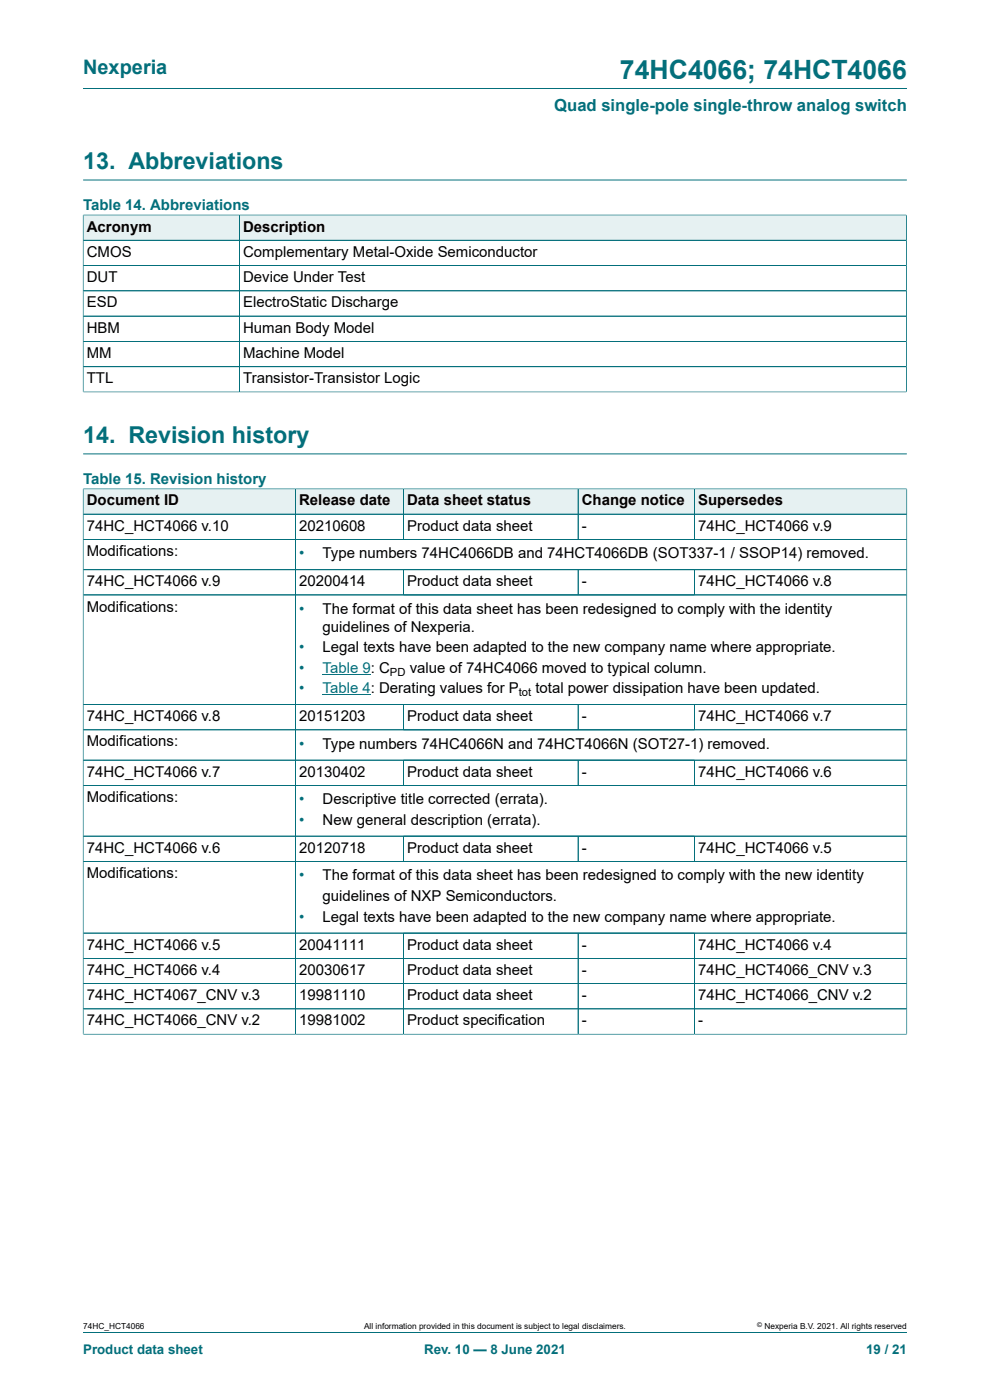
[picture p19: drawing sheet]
<svg xmlns="http://www.w3.org/2000/svg" width="210mm" height="297mm" viewBox="0 0 210 297" stroke-linecap="round" stroke-linejoin="round" font-family="sans-serif">
<defs><g id="words">
<text font-size="5.6" fill="#036f7b" x="131.5" y="16.8">74HC4066; 74HCT4066</text>
<g font-size="4.9" fill="#036f7b">
<text x="17.6" y="35.9">13. Abbreviations</text>
<text x="17.6" y="94">14. Revision history</text>
</g>
<text font-size="4.2" fill="#036f7b" x="17.6" y="15.6">Nexperia</text>
<text font-size="3.5" fill="#036f7b" x="117.6" y="23.7">Quad single-pole single-throw analog switch</text>
<g font-size="3.2" fill="#036f7b">
<text x="17.6" y="44.5">Table 14. Abbreviations</text>
<text x="17.6" y="102.6">Table 15. Revision history</text>
<text x="63.4" y="118.5">•</text>
<text x="63.4" y="130.3">•</text>
<text x="63.4" y="138.4">•</text>
<text x="63.4" y="142.7">•</text>
<text x="63.4" y="147.1">•</text>
<text x="63.4" y="158.9">•</text>
<text x="63.4" y="170.6">•</text>
<text x="63.4" y="175">•</text>
<text x="63.4" y="186.8">•</text>
<text x="63.4" y="195.6">•</text>
</g>
<g font-size="3.2">
<text x="18.4" y="49.1">Acronym</text>
<text x="51.6" y="49.1">Description</text>
<text x="18.4" y="54.5">CMOS</text>
<text x="18.4" y="59.8">DUT</text>
<text x="51.6" y="54.5">Complementary Metal-Oxide Semiconductor</text>
<text x="51.6" y="59.8">Device Under Test</text>
<text x="18.4" y="65.2">ESD</text>
<text x="51.6" y="65.2">ElectroStatic Discharge</text>
<text x="18.4" y="70.6">HBM</text>
<text x="51.6" y="70.6">Human Body Model</text>
<text x="18.4" y="75.9">MM</text>
<text x="51.6" y="75.9">Machine Model</text>
<text x="18.4" y="81.3">TTL</text>
<text x="51.6" y="81.3">Transistor-Transistor Logic</text>
<text x="18.4" y="107.2">Document ID</text>
<text x="63.4" y="107.2">Release date</text>
<text x="86.4" y="107.2">Data sheet status</text>
<text x="123.4" y="107.2">Change notice</text>
<text x="148.1" y="107.2">Supersedes</text>
<text x="18.4" y="112.6">74HC_HCT4066 v.10</text>
<text x="63.4" y="112.6">20210608</text>
<text x="86.4" y="112.6">Product data sheet</text>
<text x="123.4" y="112.6">-</text>
<text x="148.1" y="112.6">74HC_HCT4066 v.9</text>
<text x="18.4" y="117.9">Modifications:</text>
<text x="68.4" y="118.5">Type numbers 74HC4066DB and 74HCT4066DB (SOT337-1 / SSOP14) removed.</text>
<text x="18.4" y="124.4">74HC_HCT4066 v.9</text>
<text x="63.4" y="124.4">20200414</text>
<text x="86.4" y="124.4">Product data sheet</text>
<text x="123.4" y="124.4">-</text>
<text x="148.1" y="124.4">74HC_HCT4066 v.8</text>
<text x="18.4" y="129.7">Modifications:</text>
<text x="68.4" y="130.3">The format of this data sheet has been redesigned to comply with the identity</text>
<text x="68.4" y="134.1">guidelines of Nexperia.</text>
<text x="68.4" y="138.4">Legal texts have been adapted to the new company name where appropriate.</text>
<text x="86.9" y="142.7">value of 74HC4066 moved to typical column.</text>
<text x="113.6" y="147.1">total power dissipation have been updated.</text>
<text x="18.4" y="153">74HC_HCT4066 v.8</text>
<text x="63.4" y="153">20151203</text>
<text x="86.4" y="153">Product data sheet</text>
<text x="123.4" y="153">-</text>
<text x="148.1" y="153">74HC_HCT4066 v.7</text>
<text x="18.4" y="158.3">Modifications:</text>
<text x="68.4" y="158.9">Type numbers 74HC4066N and 74HCT4066N (SOT27-1) removed.</text>
<text x="18.4" y="164.8">74HC_HCT4066 v.7</text>
<text x="63.4" y="164.8">20130402</text>
<text x="86.4" y="164.8">Product data sheet</text>
<text x="123.4" y="164.8">-</text>
<text x="148.1" y="164.8">74HC_HCT4066 v.6</text>
<text x="18.4" y="170.1">Modifications:</text>
<text x="68.4" y="170.6">Descriptive title corrected (errata).</text>
<text x="68.4" y="175">New general description (errata).</text>
<text x="18.4" y="180.9">74HC_HCT4066 v.6</text>
<text x="63.4" y="180.9">20120718</text>
<text x="86.4" y="180.9">Product data sheet</text>
<text x="123.4" y="180.9">-</text>
<text x="148.1" y="180.9">74HC_HCT4066 v.5</text>
<text x="18.4" y="186.2">Modifications:</text>
<text x="68.4" y="186.8">The format of this data sheet has been redesigned to comply with the new identity</text>
<text x="68.4" y="191.2">guidelines of NXP Semiconductors.</text>
<text x="68.4" y="195.6">Legal texts have been adapted to the new company name where appropriate.</text>
<text x="18.4" y="201.4">74HC_HCT4066 v.5</text>
<text x="63.4" y="201.4">20041111</text>
<text x="86.4" y="201.4">Product data sheet</text>
<text x="123.4" y="201.4">-</text>
<text x="148.1" y="201.4">74HC_HCT4066 v.4</text>
<text x="18.4" y="206.8">74HC_HCT4066 v.4</text>
<text x="63.4" y="206.8">20030617</text>
<text x="86.4" y="206.8">Product data sheet</text>
<text x="123.4" y="206.8">-</text>
<text x="148.1" y="206.8">74HC_HCT4066_CNV v.3</text>
<text x="18.4" y="212.2">74HC_HCT4067_CNV v.3</text>
<text x="63.4" y="212.2">19981110</text>
<text x="86.4" y="212.2">Product data sheet</text>
<text x="123.4" y="212.2">-</text>
<text x="148.1" y="212.2">74HC_HCT4066_CNV v.2</text>
<text x="18.4" y="217.5">74HC_HCT4066_CNV v.2</text>
<text x="63.4" y="217.5">19981002</text>
<text x="86.4" y="217.5">Product specification</text>
<text x="123.4" y="217.5">-</text>
<text x="148.1" y="217.5">-</text>
</g>
<g font-size="3.2" fill="#00f">
<text x="68.4" y="142.7">Table 9: C</text>
<text x="68.4" y="147.1">Table 4: Derating values for P</text>
</g>
<g font-size="2.8" fill="#036f7b">
<text x="17.6" y="287.2">Product data sheet</text>
<text x="90" y="287.2">Rev. 10 — 8 June 2021</text>
<text x="183.7" y="287.2">19 / 21</text>
</g>
<g font-size="2.4">
<text x="82.7" y="143.4">PD</text>
<text x="110.1" y="147.7">tot</text>
</g>
<g font-size="1.8">
<text x="17.6" y="282">74HC_HCT4066</text>
<text x="77.2" y="282">All information provided in this document is subject to legal disclaimers.</text>
<text x="162.2" y="282">Nexperia B.V. 2021. All rights reserved</text>
</g>
<text font-size="1.4" x="160.6" y="281.6">©</text>
</g></defs>
<path d="M17.6 18.8h174.8M17.6 38.2h174.8" fill="none" stroke="#036f7b" stroke-width=".21"/>
<path d="M17.7 45.7h33v5.2h-33z" fill="#e6f1f2"/>
<path d="M17.6 45.5v5.5h33.2v-5.4h-33.2" fill="none" stroke="#036f7b" stroke-width=".21"/>
<path d="M50.9 45.7h141.3v5.2h-141.3z" fill="#e6f1f2"/>
<path d="M17.6 51h174.7M17.6 56.3h174.7M17.6 45.7v37.5M17.7 45.6h174.6M50.8 45.6v37.5M192.3 45.5v37.7M17.6 61.7h174.7M17.6 67.1h174.7M17.6 72.4h174.7M17.6 77.8h174.7M17.6 83.1h174.7M17.6 96.3h174.8" fill="none" stroke="#036f7b" stroke-width=".21"/>
<path d="M17.7 103.8h44.9v5.2h-44.9z" fill="#e6f1f2"/>
<path d="M17.6 103.6v5.5h45.1v-5.4h-45.1" fill="none" stroke="#036f7b" stroke-width=".21"/>
<path d="M62.7 103.8h22.8v5.2h-22.8z" fill="#e6f1f2"/>
<path d="M62.7 103.7h22.9v5.4h-22.9z" fill="none" stroke="#036f7b" stroke-width=".21"/>
<path d="M85.7 103.8h36.9v5.2h-36.9z" fill="#e6f1f2"/>
<path d="M85.6 103.7h37v5.4h-37z" fill="none" stroke="#036f7b" stroke-width=".21"/>
<path d="M122.7 103.8h24.6v5.2h-24.6z" fill="#e6f1f2"/>
<path d="M122.6 103.7h24.7v5.4h-24.7z" fill="none" stroke="#036f7b" stroke-width=".21"/>
<path d="M147.4 103.8h44.9v5.2h-44.9z" fill="#e6f1f2"/>
<g fill="none" stroke="#036f7b" stroke-width=".21">
<path d="M17.6 109.1h174.8M17.6 114.4h174.8M17.6 103.8v115.7M17.7 103.7h174.7M62.7 103.8v115.6M85.6 103.8v10.6M122.6 103.8v10.6M147.3 103.7v10.7M192.4 103.6v115.9M17.6 120.9h174.8M85.6 120.9v5.3M122.6 120.9v5.3"/>
<path d="M147.3 120.9v5.3M192.4 126.2h-174.8M17.6 149.5h174.8M85.6 149.5v5.3M122.6 149.5v5.3M147.3 149.5v5.3M192.4 154.8h-174.8M17.6 161.3h174.8M17.6 177.4h174.8M85.6 161.3v5.3M85.6 177.4v5.3M122.6 161.3v5.3"/>
<path d="M122.6 177.4v5.3M147.3 161.3v5.3M147.3 177.4v5.3M192.4 166.6h-174.8M17.6 182.7h174.8M85.6 197.9v21.5M122.6 197.9v21.5M147.3 197.9v21.5M192.4 197.9h-174.8M17.6 219.4h174.8M17.6 208.7h174.8M192.4 203.3h-174.8"/>
<path d="M192.4 214h-174.8M17.6 282.6h174.8"/>
</g>
<path d="M68.4 143.1h10.3M68.4 147.4h10.3" fill="none" stroke="#00f" stroke-width=".21"/>
<use href="#words"/>
</svg>
